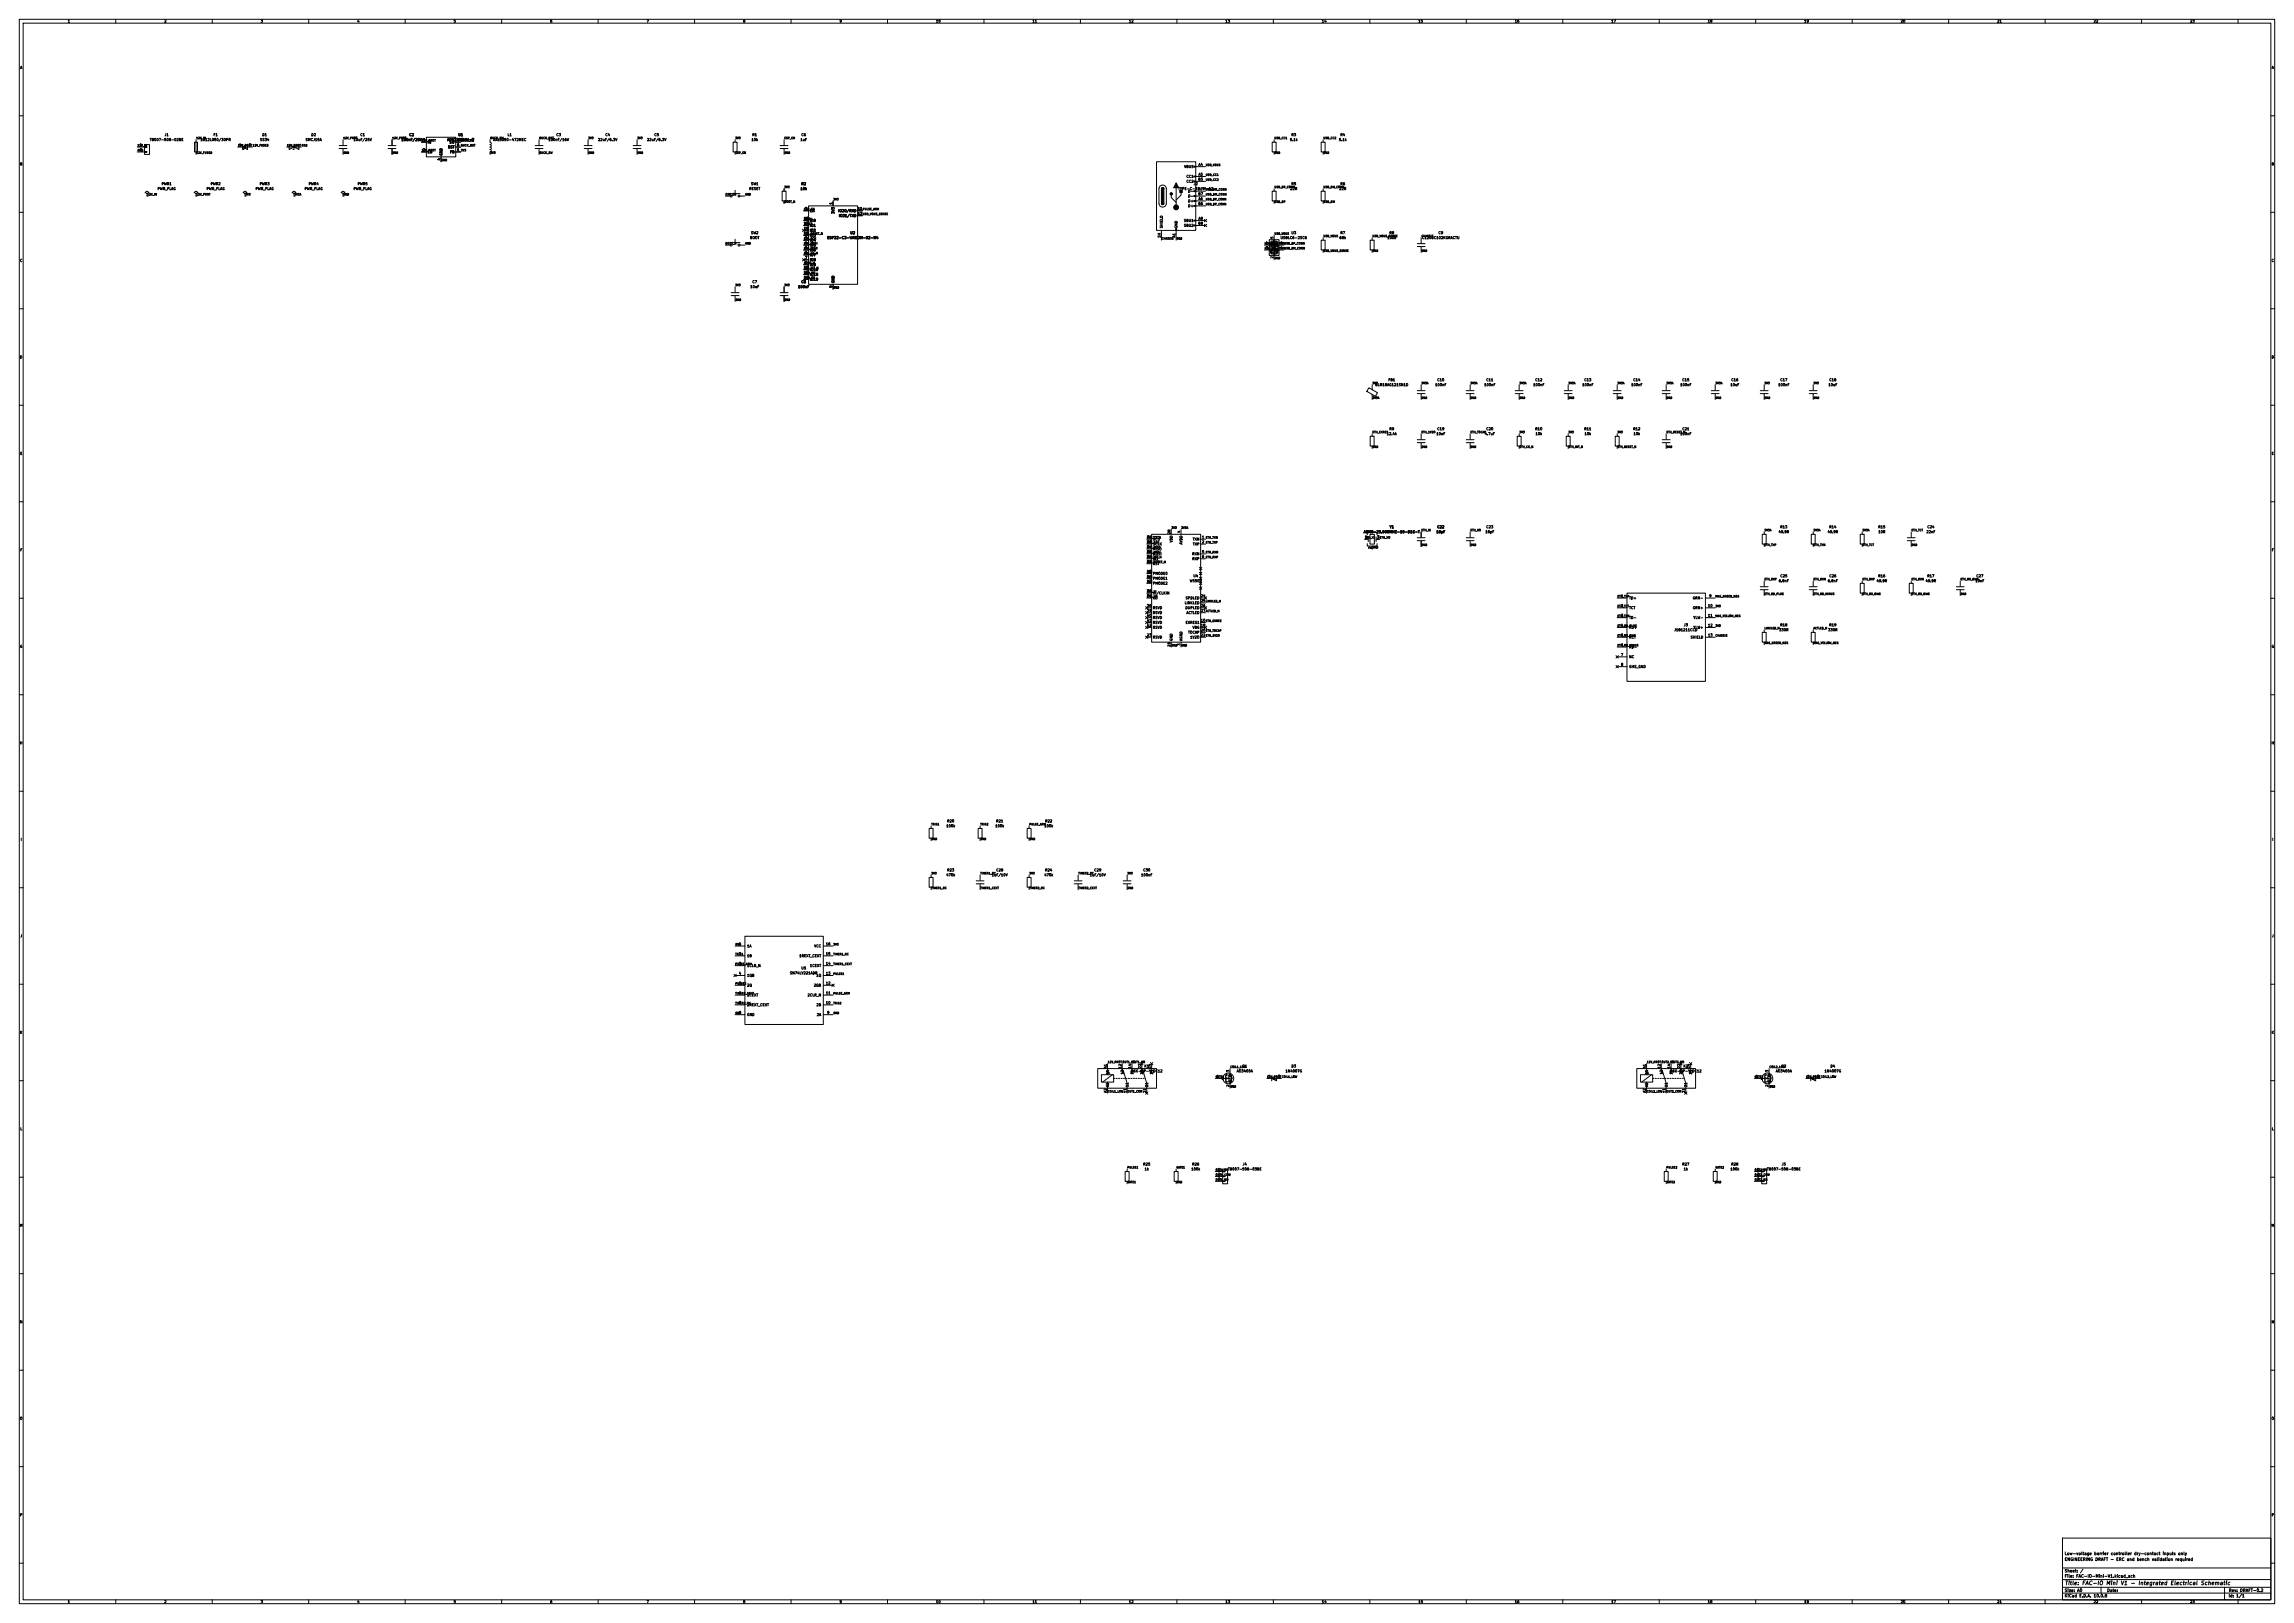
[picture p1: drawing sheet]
<svg xmlns="http://www.w3.org/2000/svg" width="1189mm" height="841mm" viewBox="0 0 1189 841" stroke-linecap="round" stroke-linejoin="round" font-family="sans-serif">
<defs><g id="words">
<text font-size="2" x="1070" y="822">Title: FAC-IO Mini V1 - Integrated Electrical Schematic</text>
<g font-size="1.5">
<text x="1070" y="809">ENGINEERING DRAFT - ERC and bench validation required</text>
<text x="1070" y="806">Low-voltage barrier controller dry-contact inputs only</text>
<text x="1070" y="815">Sheet: /</text>
<text x="1070" y="818">File: FAC-IO-Mini-V1.kicad_sch</text>
<text x="1070" y="825">Size: A0</text>
<text x="1092" y="825">Date:</text>
<text x="1155" y="825">Rev: DRAFT-0.2</text>
<text x="1070" y="828">KiCad E.D.A. 10.0.8</text>
<text x="1155" y="828">Id: 1/1</text>
</g>
<g font-size="1.3">
<text x="35" y="12">1</text>
<text x="85" y="12">2</text>
<text x="135" y="12">3</text>
<text x="185" y="12">4</text>
<text x="235" y="12">5</text>
<text x="285" y="12">6</text>
<text x="335" y="12">7</text>
<text x="385" y="12">8</text>
<text x="435" y="12">9</text>
<text x="485" y="12">10</text>
<text x="535" y="12">11</text>
<text x="585" y="12">12</text>
<text x="635" y="12">13</text>
<text x="685" y="12">14</text>
<text x="735" y="12">15</text>
<text x="785" y="12">16</text>
<text x="835" y="12">17</text>
<text x="885" y="12">18</text>
<text x="935" y="12">19</text>
<text x="985" y="12">20</text>
<text x="1035" y="12">21</text>
<text x="1085" y="12">22</text>
<text x="1135" y="12">23</text>
<text x="10" y="36">A</text>
<text x="1177" y="36">A</text>
<text x="85" y="71">J1</text>
<text x="110" y="71">F1</text>
<text x="136" y="71">D1</text>
<text x="161" y="71">D2</text>
<text x="187" y="71">C1</text>
<text x="212" y="71">C2</text>
<text x="237" y="71">U1</text>
<text x="263" y="71">L1</text>
<text x="288" y="71">C3</text>
<text x="314" y="71">C4</text>
<text x="339" y="71">C5</text>
<text x="390" y="71">R1</text>
<text x="415" y="71">C6</text>
<text x="669" y="71">R3</text>
<text x="695" y="71">R4</text>
<text x="72" y="76">1</text>
<text x="77" y="73">TB007-508-02BE</text>
<text x="104" y="73">1812L050/30PR</text>
<text x="124" y="76">1</text>
<text x="126" y="77">K</text>
<text x="126" y="77">A</text>
<text x="129" y="76">2</text>
<text x="135" y="73">SS34</text>
<text x="158" y="73">SMCJ15A</text>
<text x="183" y="73">10uF/25V</text>
<text x="208" y="73">100nF/25V3</text>
<text x="221" y="75">IN</text>
<text x="232" y="73">AP63203WU-7</text>
<text x="232" y="77">BST</text>
<text x="233" y="75">SW</text>
<text x="237" y="74">5</text>
<text x="237" y="76">6</text>
<text x="255" y="73">XAL5050-472MEC</text>
<text x="284" y="73">100nF/16V</text>
<text x="310" y="73">22uF/6.3V</text>
<text x="335" y="73">22uF/6.3V</text>
<text x="389" y="73">10k</text>
<text x="415" y="73">1uF</text>
<text x="668" y="73">5.1k</text>
<text x="694" y="73">5.1k</text>
<text x="72" y="79">2</text>
<text x="219" y="79">2</text>
<text x="221" y="80">EN</text>
<text x="228" y="83" transform="rotate(-90 228 83)">4</text>
<text x="230" y="81" transform="rotate(-90 230 81)">GND</text>
<text x="233" y="80">FB</text>
<text x="237" y="79">1</text>
<text x="10" y="86">B</text>
<text x="614" y="87">VBUS</text>
<text x="621" y="86">A4</text>
<text x="1177" y="86">B</text>
<text x="615" y="92">CC1</text>
<text x="615" y="95">CC2</text>
<text x="621" y="94">B5</text>
<text x="621" y="91">A5</text>
<text x="82" y="99">PWR_FLAG</text>
<text x="84" y="96">PWR1</text>
<text x="107" y="99">PWR_FLAG</text>
<text x="109" y="96">PWR2</text>
<text x="132" y="99">PWR_FLAG</text>
<text x="134" y="96">PWR3</text>
<text x="158" y="99">PWR_FLAG</text>
<text x="160" y="96">PWR4</text>
<text x="183" y="99">PWR_FLAG</text>
<text x="185" y="96">PWR5</text>
<text x="388" y="99">RESET</text>
<text x="389" y="96">SW1</text>
<text x="415" y="99">10k</text>
<text x="415" y="96">R2</text>
<text x="610" y="99">TYPE-C-31-M-12</text>
<text x="616" y="100">D-</text>
<text x="619" y="96">J2</text>
<text x="621" y="101">B7</text>
<text x="621" y="99">A7</text>
<text x="669" y="99">22R</text>
<text x="669" y="96">R5</text>
<text x="694" y="99">22R</text>
<text x="695" y="96">R6</text>
<text x="432" y="106" transform="rotate(-90 432 106)">1</text>
<text x="616" y="105">D+</text>
<text x="616" y="108">D+</text>
<text x="616" y="103">D-</text>
<text x="621" y="107">B6</text>
<text x="621" y="104">A6</text>
<text x="417" y="109">2</text>
<text x="420" y="110">EN</text>
<text x="433" y="111" transform="rotate(-90 433 111)">3V3</text>
<text x="434" y="110">IO20/RXD</text>
<text x="435" y="113">IO21/TXD</text>
<text x="444" y="109">11</text>
<text x="444" y="112">12</text>
<text x="416" y="119">16</text>
<text x="416" y="117">17</text>
<text x="416" y="114">18</text>
<text x="420" y="118">IO1</text>
<text x="420" y="115">IO0</text>
<text x="603" y="118" transform="rotate(-90 603 118)">SHIELD</text>
<text x="611" y="118" transform="rotate(-90 611 118)">GND</text>
<text x="613" y="115">SBU1</text>
<text x="613" y="118">SBU2</text>
<text x="621" y="117">B8</text>
<text x="621" y="114">A8</text>
<text x="389" y="124">BOOT</text>
<text x="389" y="122">SW2</text>
<text x="416" y="122">15</text>
<text x="417" y="124">3</text>
<text x="420" y="125">IO4</text>
<text x="420" y="123">IO3</text>
<text x="420" y="120">IO2</text>
<text x="429" y="124">ESP32-C3-WROOM-02-N4</text>
<text x="441" y="122">U2</text>
<text x="602" y="123" transform="rotate(-90 602 123)">SH</text>
<text x="609" y="123" transform="rotate(-90 609 123)">A1</text>
<text x="660" y="124" transform="rotate(-90 660 124)">5</text>
<text x="664" y="124">USBLC6-2SC6</text>
<text x="669" y="122">U3</text>
<text x="694" y="124">68k</text>
<text x="695" y="122">R7</text>
<text x="719" y="124">100k</text>
<text x="720" y="122">R8</text>
<text x="737" y="124">C1206C102KGRACTU</text>
<text x="745" y="122">C9</text>
<text x="417" y="127">4</text>
<text x="417" y="129">5</text>
<text x="417" y="132">6</text>
<text x="420" y="128">IO5</text>
<text x="420" y="131">IO6</text>
<text x="656" y="127">1</text>
<text x="656" y="129">3</text>
<text x="658" y="128">I/O1</text>
<text x="658" y="128">I/O1</text>
<text x="658" y="131">I/O2</text>
<text x="661" y="132" transform="rotate(-90 661 132)">GND</text>
<text x="661" y="130" transform="rotate(-90 661 130)">VBUS</text>
<text x="663" y="129">4</text>
<text x="663" y="127">6</text>
<text x="10" y="136">C</text>
<text x="417" y="134">7</text>
<text x="417" y="137">8</text>
<text x="420" y="133">IO7</text>
<text x="420" y="136">IO8</text>
<text x="660" y="134" transform="rotate(-90 660 134)">2</text>
<text x="1177" y="136">C</text>
<text x="416" y="140">10</text>
<text x="416" y="142">13</text>
<text x="420" y="138">IO9</text>
<text x="420" y="141">IO10</text>
<text x="420" y="143">IO18</text>
<text x="389" y="150">10uF</text>
<text x="390" y="147">C7</text>
<text x="413" y="150">100nF</text>
<text x="415" y="147">C8</text>
<text x="416" y="145">14</text>
<text x="420" y="146">IO19</text>
<text x="432" y="149" transform="rotate(-90 432 149)">9</text>
<text x="433" y="147" transform="rotate(-90 433 147)">GND</text>
<text x="10" y="186">D</text>
<text x="1177" y="186">D</text>
<text x="719" y="198">FB1</text>
<text x="745" y="198">C10</text>
<text x="770" y="198">C11</text>
<text x="796" y="198">C12</text>
<text x="821" y="198">C13</text>
<text x="846" y="198">C14</text>
<text x="872" y="198">C15</text>
<text x="897" y="198">C16</text>
<text x="923" y="198">C17</text>
<text x="948" y="198">C18</text>
<text x="713" y="200">BLM18AG121SN1D</text>
<text x="744" y="200">100nF</text>
<text x="769" y="200">100nF</text>
<text x="794" y="200">100nF</text>
<text x="820" y="200">100nF</text>
<text x="845" y="200">100nF</text>
<text x="871" y="200">100nF</text>
<text x="897" y="200">10uF</text>
<text x="921" y="200">100nF</text>
<text x="948" y="200">10uF</text>
<text x="719" y="226">12.4k</text>
<text x="720" y="223">R9</text>
<text x="744" y="226">10nF</text>
<text x="745" y="223">C19</text>
<text x="769" y="226">4.7uF</text>
<text x="770" y="223">C20</text>
<text x="796" y="223">R10</text>
<text x="796" y="226">10k</text>
<text x="821" y="223">R11</text>
<text x="821" y="226">10k</text>
<text x="846" y="223">R12</text>
<text x="847" y="226">10k</text>
<text x="871" y="226">100nF</text>
<text x="872" y="223">C21</text>
<text x="10" y="236">E</text>
<text x="1177" y="236">E</text>
<text x="720" y="274">Y1</text>
<text x="745" y="274">C22</text>
<text x="770" y="274">C23</text>
<text x="923" y="274">R13</text>
<text x="948" y="274">R14</text>
<text x="973" y="274">R15</text>
<text x="999" y="274">C24</text>
<text x="594" y="279">32</text>
<text x="594" y="282">33</text>
<text x="597" y="280">SCS</text>
<text x="607" y="277" transform="rotate(-90 607 277)">28</text>
<text x="608" y="281" transform="rotate(-90 608 281)">VDD</text>
<text x="612" y="276" transform="rotate(-90 612 276)">4</text>
<text x="618" y="280">TXN</text>
<text x="623" y="279">1</text>
<text x="623" y="282">2</text>
<text x="707" y="277">ABM8-25.000MHZ-10-D1G-T</text>
<text x="707" y="279">1</text>
<text x="714" y="279">3</text>
<text x="744" y="277">18pF</text>
<text x="770" y="277">18pF</text>
<text x="922" y="277">49.9R</text>
<text x="947" y="277">49.9R</text>
<text x="973" y="277">10R</text>
<text x="998" y="277">22nF</text>
<text x="10" y="286">F</text>
<text x="594" y="284">34</text>
<text x="594" y="287">35</text>
<text x="597" y="283">SCLK</text>
<text x="597" y="285">MISO</text>
<text x="597" y="288">MOSI</text>
<text x="613" y="282" transform="rotate(-90 613 282)">AVDD</text>
<text x="618" y="288">RXN</text>
<text x="618" y="283">TXP</text>
<text x="623" y="287">5</text>
<text x="711" y="285" transform="rotate(-90 711 285)">2</text>
<text x="1177" y="286">F</text>
<text x="594" y="289">36</text>
<text x="594" y="292">37</text>
<text x="597" y="291">INT</text>
<text x="597" y="293">RST</text>
<text x="618" y="291">RXP</text>
<text x="623" y="289">6</text>
<text x="594" y="300">44</text>
<text x="594" y="297">45</text>
<text x="597" y="298">PMODE0</text>
<text x="618" y="299">U4</text>
<text x="923" y="299">C25</text>
<text x="948" y="299">C26</text>
<text x="973" y="299">R16</text>
<text x="999" y="299">R17</text>
<text x="1024" y="299">C27</text>
<text x="594" y="302">43</text>
<text x="597" y="303">PMODE2</text>
<text x="597" y="301">PMODE1</text>
<text x="616" y="302">W5500</text>
<text x="922" y="302">6.8nF</text>
<text x="947" y="302">6.8nF</text>
<text x="972" y="302">49.9R</text>
<text x="998" y="302">49.9R</text>
<text x="1024" y="302">10nF</text>
<text x="594" y="307">30</text>
<text x="594" y="310">31</text>
<text x="597" y="308">XI/CLKIN</text>
<text x="597" y="311">XO</text>
<text x="614" y="311">SPDLED</text>
<text x="622" y="310">24</text>
<text x="840" y="310">1</text>
<text x="844" y="311">TD+</text>
<text x="877" y="311">GRN-</text>
<text x="886" y="310">9</text>
<text x="594" y="315">38</text>
<text x="594" y="317">39</text>
<text x="597" y="316">RSVD</text>
<text x="614" y="313">LINKLED</text>
<text x="614" y="316">DUPLED</text>
<text x="622" y="312">25</text>
<text x="622" y="315">26</text>
<text x="622" y="317">27</text>
<text x="840" y="315">2</text>
<text x="844" y="316">TCT</text>
<text x="877" y="316">GRN+</text>
<text x="885" y="315">10</text>
<text x="594" y="320">40</text>
<text x="594" y="322">41</text>
<text x="597" y="318">RSVD</text>
<text x="597" y="321">RSVD</text>
<text x="597" y="324">RSVD</text>
<text x="614" y="324">EXRES1</text>
<text x="615" y="318">ACTLED</text>
<text x="622" y="322">10</text>
<text x="840" y="320">3</text>
<text x="844" y="321">TD-</text>
<text x="878" y="321">YLW-</text>
<text x="885" y="320">11</text>
<text x="594" y="325">42</text>
<text x="597" y="326">RSVD</text>
<text x="616" y="329">TOCAP</text>
<text x="618" y="326">VBG</text>
<text x="622" y="325">18</text>
<text x="622" y="328">20</text>
<text x="840" y="325">4</text>
<text x="844" y="326">RD+</text>
<text x="868" y="327">J1B1211CCD</text>
<text x="873" y="325">J3</text>
<text x="878" y="326">YLW+</text>
<text x="885" y="325">12</text>
<text x="922" y="327">330R</text>
<text x="923" y="325">R18</text>
<text x="947" y="327">330R</text>
<text x="948" y="325">R19</text>
<text x="10" y="336">G</text>
<text x="594" y="330">23</text>
<text x="597" y="331">RSVD</text>
<text x="607" y="335" transform="rotate(-90 607 335)">29</text>
<text x="608" y="332" transform="rotate(-90 608 332)">GND</text>
<text x="612" y="335" transform="rotate(-90 612 335)">3</text>
<text x="613" y="332" transform="rotate(-90 613 332)">AGND</text>
<text x="617" y="331">1V2O</text>
<text x="622" y="330">22</text>
<text x="840" y="330">5</text>
<text x="840" y="335">6</text>
<text x="844" y="331">RCT</text>
<text x="876" y="331">SHIELD</text>
<text x="885" y="330">13</text>
<text x="1177" y="336">G</text>
<text x="840" y="340">7</text>
<text x="844" y="336">RD-</text>
<text x="844" y="341">NC</text>
<text x="840" y="345">8</text>
<text x="844" y="346">GHS_GND</text>
<text x="10" y="386">H</text>
<text x="1177" y="386">H</text>
<text x="490" y="429">100k</text>
<text x="491" y="426">R20</text>
<text x="516" y="429">100k</text>
<text x="516" y="426">R21</text>
<text x="541" y="429">100k</text>
<text x="542" y="426">R22</text>
<text x="11" y="436">I</text>
<text x="1178" y="436">I</text>
<text x="490" y="454">470k</text>
<text x="491" y="452">R23</text>
<text x="514" y="454">1uF/10V</text>
<text x="516" y="452">C28</text>
<text x="541" y="454">470k</text>
<text x="542" y="452">R24</text>
<text x="565" y="454">1uF/10V</text>
<text x="567" y="452">C29</text>
<text x="591" y="454">100nF</text>
<text x="592" y="452">C30</text>
<text x="10" y="486">J</text>
<text x="1177" y="486">J</text>
<text x="383" y="490">1</text>
<text x="387" y="491">1A</text>
<text x="422" y="491">VCC</text>
<text x="428" y="490">16</text>
<text x="383" y="495">2</text>
<text x="387" y="496">1B</text>
<text x="414" y="496">1REXT_CEXT</text>
<text x="428" y="495">15</text>
<text x="383" y="500">3</text>
<text x="387" y="501">1CLR_N</text>
<text x="415" y="503">U5</text>
<text x="420" y="501">1CEXT</text>
<text x="428" y="500">14</text>
<text x="383" y="505">4</text>
<text x="387" y="506">1QB</text>
<text x="409" y="505">SN74LV221ADR</text>
<text x="423" y="506">1Q</text>
<text x="428" y="505">13</text>
<text x="383" y="510">5</text>
<text x="383" y="515">6</text>
<text x="387" y="512">2Q</text>
<text x="422" y="512">2QB</text>
<text x="428" y="515">11</text>
<text x="428" y="510">12</text>
<text x="383" y="521">7</text>
<text x="387" y="517">2CEXT</text>
<text x="387" y="522">2REXT_CEXT</text>
<text x="418" y="517">2CLR_N</text>
<text x="423" y="522">2B</text>
<text x="428" y="521">10</text>
<text x="383" y="526">8</text>
<text x="387" y="527">GND</text>
<text x="423" y="527">2A</text>
<text x="429" y="526">9</text>
<text x="10" y="536">K</text>
<text x="1177" y="536">K</text>
<text x="574" y="554" transform="rotate(-90 574 554)">A1</text>
<text x="575" y="557" transform="rotate(-90 575 557)">A1</text>
<text x="582" y="554" transform="rotate(-90 582 554)">12</text>
<text x="583" y="557" transform="rotate(-90 583 557)">12</text>
<text x="586" y="556">G6K-2P-Y</text>
<text x="587" y="554" transform="rotate(-90 587 554)">14</text>
<text x="588" y="557" transform="rotate(-90 588 557)">14</text>
<text x="592" y="554" transform="rotate(-90 592 554)">22</text>
<text x="593" y="557" transform="rotate(-90 593 557)">22</text>
<text x="593" y="553">K1</text>
<text x="597" y="554" transform="rotate(-90 597 554)">24</text>
<text x="597" y="556">DC12</text>
<text x="598" y="557" transform="rotate(-90 598 557)">24</text>
<text x="637" y="556" transform="rotate(-90 637 556)">3</text>
<text x="641" y="556">AO3400A</text>
<text x="644" y="553">Q1</text>
<text x="666" y="556">1N4007G</text>
<text x="669" y="553">D3</text>
<text x="853" y="554" transform="rotate(-90 853 554)">A1</text>
<text x="854" y="557" transform="rotate(-90 854 557)">A1</text>
<text x="861" y="554" transform="rotate(-90 861 554)">12</text>
<text x="862" y="557" transform="rotate(-90 862 557)">12</text>
<text x="865" y="556">G6K-2P-Y</text>
<text x="866" y="554" transform="rotate(-90 866 554)">14</text>
<text x="867" y="557" transform="rotate(-90 867 557)">14</text>
<text x="871" y="554" transform="rotate(-90 871 554)">22</text>
<text x="872" y="557" transform="rotate(-90 872 557)">22</text>
<text x="872" y="553">K2</text>
<text x="876" y="554" transform="rotate(-90 876 554)">24</text>
<text x="877" y="556">DC12</text>
<text x="877" y="557" transform="rotate(-90 877 557)">24</text>
<text x="917" y="556" transform="rotate(-90 917 556)">3</text>
<text x="920" y="556">AO3400A</text>
<text x="923" y="553">Q2</text>
<text x="946" y="556">1N4007G</text>
<text x="949" y="553">D4</text>
<text x="575" y="563" transform="rotate(-90 575 563)">A2</text>
<text x="585" y="563" transform="rotate(-90 585 563)">11</text>
<text x="595" y="563" transform="rotate(-90 595 563)">21</text>
<text x="630" y="559">1</text>
<text x="633" y="560">G</text>
<text x="637" y="563" transform="rotate(-90 637 563)">2</text>
<text x="639" y="561" transform="rotate(-90 639 561)">S</text>
<text x="639" y="558" transform="rotate(-90 639 558)">D</text>
<text x="657" y="559">1</text>
<text x="660" y="560">K</text>
<text x="660" y="560">A</text>
<text x="662" y="559">2</text>
<text x="854" y="563" transform="rotate(-90 854 563)">A2</text>
<text x="865" y="563" transform="rotate(-90 865 563)">11</text>
<text x="875" y="563" transform="rotate(-90 875 563)">21</text>
<text x="910" y="559">1</text>
<text x="912" y="560">G</text>
<text x="917" y="563" transform="rotate(-90 917 563)">2</text>
<text x="918" y="561" transform="rotate(-90 918 561)">S</text>
<text x="918" y="558" transform="rotate(-90 918 558)">D</text>
<text x="937" y="559">1</text>
<text x="939" y="560">K</text>
<text x="939" y="560">A</text>
<text x="942" y="559">2</text>
<text x="574" y="566" transform="rotate(-90 574 566)">A2</text>
<text x="584" y="566" transform="rotate(-90 584 566)">11</text>
<text x="594" y="566" transform="rotate(-90 594 566)">21</text>
<text x="853" y="566" transform="rotate(-90 853 566)">A2</text>
<text x="863" y="566" transform="rotate(-90 863 566)">11</text>
<text x="874" y="566" transform="rotate(-90 874 566)">21</text>
<text x="10" y="586">L</text>
<text x="1177" y="586">L</text>
<text x="592" y="604">R25</text>
<text x="618" y="604">R26</text>
<text x="644" y="604">J4</text>
<text x="872" y="604">R27</text>
<text x="897" y="604">R28</text>
<text x="923" y="604">J5</text>
<text x="593" y="607">1k</text>
<text x="617" y="607">100k</text>
<text x="631" y="607">1</text>
<text x="631" y="609">2</text>
<text x="636" y="607">TB007-508-03BE</text>
<text x="873" y="607">1k</text>
<text x="897" y="607">100k</text>
<text x="910" y="607">1</text>
<text x="910" y="609">2</text>
<text x="916" y="607">TB007-508-03BE</text>
<text x="631" y="612">3</text>
<text x="910" y="612">3</text>
<text x="10" y="636">M</text>
<text x="1177" y="636">M</text>
<text x="10" y="686">N</text>
<text x="1177" y="686">N</text>
<text x="10" y="736">O</text>
<text x="1177" y="736">O</text>
<text x="10" y="786">P</text>
<text x="1177" y="786">P</text>
<text x="35" y="831">1</text>
<text x="85" y="831">2</text>
<text x="135" y="831">3</text>
<text x="185" y="831">4</text>
<text x="235" y="831">5</text>
<text x="285" y="831">6</text>
<text x="335" y="831">7</text>
<text x="385" y="831">8</text>
<text x="435" y="831">9</text>
<text x="485" y="831">10</text>
<text x="535" y="831">11</text>
<text x="585" y="831">12</text>
<text x="635" y="831">13</text>
<text x="685" y="831">14</text>
<text x="735" y="831">15</text>
<text x="785" y="831">16</text>
<text x="835" y="831">17</text>
<text x="885" y="831">18</text>
<text x="935" y="831">19</text>
<text x="985" y="831">20</text>
<text x="1035" y="831">21</text>
<text x="1085" y="831">22</text>
<text x="1135" y="831">23</text>
</g>
<g font-size="1">
<text x="71" y="76">12V_IN</text>
<text x="102" y="72">12V_IN</text>
<text x="123" y="76">12V_PROT12V_FUSED</text>
<text x="149" y="76">12V_PROTGND</text>
<text x="178" y="72">12V_PROT</text>
<text x="203" y="72">12V_PROT</text>
<text x="218" y="74">12V_PROT</text>
<text x="239" y="74">BUCK_SW</text>
<text x="239" y="76">BUCK_BST</text>
<text x="254" y="72">BUCK_SW</text>
<text x="279" y="72">BUCK_BST</text>
<text x="305" y="72">3V3</text>
<text x="330" y="72">3V3</text>
<text x="381" y="72">3V3</text>
<text x="406" y="72">ESP_EN</text>
<text x="660" y="72">USB_CC1</text>
<text x="686" y="72">USB_CC2</text>
<text x="71" y="79">GND</text>
<text x="102" y="80">12V_FUSED</text>
<text x="178" y="80">GND</text>
<text x="203" y="80">GND</text>
<text x="218" y="79">12V_PROT</text>
<text x="229" y="84">GND</text>
<text x="239" y="79">3V3</text>
<text x="254" y="80">3V3</text>
<text x="279" y="80">BUCK_SW</text>
<text x="305" y="80">GND</text>
<text x="330" y="80">GND</text>
<text x="381" y="80">ESP_EN</text>
<text x="406" y="80">GND</text>
<text x="660" y="80">GND</text>
<text x="686" y="80">GND</text>
<text x="625" y="86">USB_VBUS</text>
<text x="625" y="91">USB_CC1</text>
<text x="625" y="94">USB_CC2</text>
<text x="76" y="101">12V_IN</text>
<text x="102" y="101">12V_PROT</text>
<text x="127" y="101">3V3</text>
<text x="152" y="101">3V3A</text>
<text x="178" y="101">GND</text>
<text x="376" y="101">ESP_EN</text>
<text x="386" y="101">GND</text>
<text x="406" y="98">3V3</text>
<text x="625" y="101">USB_DM_CONN</text>
<text x="625" y="99">USB_DM_CONN</text>
<text x="660" y="98">USB_DP_CONN</text>
<text x="686" y="98">USB_DM_CONN</text>
<text x="406" y="105">BOOT_N</text>
<text x="432" y="104">3V3</text>
<text x="625" y="107">USB_DP_CONN</text>
<text x="625" y="104">USB_DP_CONN</text>
<text x="660" y="105">USB_DP</text>
<text x="686" y="105">USB_DM</text>
<text x="417" y="109">ESP_EN</text>
<text x="447" y="112">USB_VBUS_SENSE</text>
<text x="447" y="109">PULSE_ARM</text>
<text x="417" y="114">TRIG1</text>
<text x="417" y="117">TRIG2</text>
<text x="417" y="124">ETH_SCK</text>
<text x="417" y="122">ETH_RESET_N</text>
<text x="602" y="124">CHASSIS</text>
<text x="610" y="124">GND</text>
<text x="660" y="122">USB_VBUS</text>
<text x="686" y="123">USB_VBUS</text>
<text x="711" y="123">USB_VBUS_SENSE</text>
<text x="737" y="123">CHASSIS</text>
<text x="376" y="127">BOOT_N</text>
<text x="386" y="127">GND</text>
<text x="417" y="127">ETH_MOSI</text>
<text x="417" y="129">ETH_MISO</text>
<text x="417" y="132">ETH_CS_N</text>
<text x="655" y="129">USB_DM_CONN</text>
<text x="655" y="127">USB_DP_CONN</text>
<text x="665" y="127">USB_DP_CONN</text>
<text x="665" y="129">USB_DM_CONN</text>
<text x="686" y="131">USB_VBUS_SENSE</text>
<text x="711" y="131">GND</text>
<text x="737" y="131">GND</text>
<text x="417" y="137">BOOT_N</text>
<text x="660" y="135">GND</text>
<text x="417" y="140">ETH_INT_N</text>
<text x="417" y="142">USB_DM</text>
<text x="381" y="148">3V3</text>
<text x="406" y="148">3V3</text>
<text x="417" y="145">USB_DP</text>
<text x="432" y="150">GND</text>
<text x="381" y="156">GND</text>
<text x="406" y="156">GND</text>
<text x="711" y="199">3V3</text>
<text x="737" y="199">3V3A</text>
<text x="762" y="199">3V3A</text>
<text x="787" y="199">3V3A</text>
<text x="813" y="199">3V3A</text>
<text x="838" y="199">3V3A</text>
<text x="864" y="199">3V3A</text>
<text x="889" y="199">3V3A</text>
<text x="914" y="199">3V3</text>
<text x="940" y="199">3V3</text>
<text x="711" y="207">3V3A</text>
<text x="737" y="207">GND</text>
<text x="762" y="207">GND</text>
<text x="787" y="207">GND</text>
<text x="813" y="207">GND</text>
<text x="838" y="207">GND</text>
<text x="864" y="207">GND</text>
<text x="889" y="207">GND</text>
<text x="914" y="207">GND</text>
<text x="940" y="207">GND</text>
<text x="711" y="225">ETH_EXRES</text>
<text x="737" y="225">ETH_1V2O</text>
<text x="762" y="225">ETH_TOCAP</text>
<text x="787" y="225">3V3</text>
<text x="813" y="225">3V3</text>
<text x="838" y="225">3V3</text>
<text x="864" y="225">ETH_RESET_N</text>
<text x="711" y="232">GND</text>
<text x="737" y="232">GND</text>
<text x="762" y="232">GND</text>
<text x="787" y="232">ETH_CS_N</text>
<text x="813" y="232">ETH_INT_N</text>
<text x="838" y="232">ETH_RESET_N</text>
<text x="864" y="232">GND</text>
<text x="607" y="274">3V3</text>
<text x="612" y="274">3V3A</text>
<text x="737" y="275">ETH_XI</text>
<text x="762" y="275">ETH_XO</text>
<text x="914" y="275">3V3A</text>
<text x="940" y="275">3V3A</text>
<text x="965" y="275">3V3A</text>
<text x="991" y="275">ETH_TCT</text>
<text x="594" y="279">ETH_CS_N</text>
<text x="594" y="282">ETH_SCK</text>
<text x="625" y="282">ETH_TXP</text>
<text x="625" y="279">ETH_TXN</text>
<text x="707" y="279">ETH_XI</text>
<text x="715" y="279">ETH_XO</text>
<text x="594" y="284">ETH_MISO</text>
<text x="594" y="287">ETH_MOSI</text>
<text x="625" y="287">ETH_RXN</text>
<text x="711" y="284">GND</text>
<text x="737" y="283">GND</text>
<text x="762" y="283">GND</text>
<text x="914" y="283">ETH_TXP</text>
<text x="940" y="283">ETH_TXN</text>
<text x="965" y="283">ETH_TCT</text>
<text x="991" y="283">GND</text>
<text x="594" y="292">ETH_RESET_N</text>
<text x="594" y="289">ETH_INT_N</text>
<text x="625" y="289">ETH_RXP</text>
<text x="594" y="300">3V3</text>
<text x="594" y="297">3V3</text>
<text x="594" y="302">3V3</text>
<text x="914" y="301">ETH_RXP</text>
<text x="940" y="301">ETH_RXN</text>
<text x="965" y="301">ETH_RXP</text>
<text x="991" y="301">ETH_RXN</text>
<text x="1016" y="301">ETH_RX_BIAS</text>
<text x="594" y="307">ETH_XI</text>
<text x="594" y="310">ETH_XO</text>
<text x="838" y="310">ETH_TXP</text>
<text x="889" y="310">MAG_GREEN_NEG</text>
<text x="914" y="309">ETH_RD_PLUS</text>
<text x="940" y="309">ETH_RD_MINUS</text>
<text x="965" y="309">ETH_RX_BIAS</text>
<text x="991" y="309">ETH_RX_BIAS</text>
<text x="1016" y="309">GND</text>
<text x="625" y="312">LINKLED_N</text>
<text x="625" y="317">ACTLED_N</text>
<text x="838" y="315">ETH_TCT</text>
<text x="889" y="315">3V3</text>
<text x="625" y="322">ETH_EXRES</text>
<text x="838" y="320">ETH_TXN</text>
<text x="889" y="320">MAG_YELLOW_NEG</text>
<text x="625" y="328">ETH_TOCAP</text>
<text x="838" y="325">ETH_RD_PLUS</text>
<text x="889" y="325">3V3</text>
<text x="914" y="326">LINKLED_N</text>
<text x="940" y="326">ACTLED_N</text>
<text x="607" y="335">GND</text>
<text x="612" y="335">GND</text>
<text x="625" y="330">ETH_1V2O</text>
<text x="838" y="330">ETH_RX_BIAS</text>
<text x="838" y="335">ETH_RD_MINUS</text>
<text x="889" y="330">CHASSIS</text>
<text x="914" y="334">MAG_GREEN_NEG</text>
<text x="940" y="334">MAG_YELLOW_NEG</text>
<text x="483" y="428">TRIG1</text>
<text x="508" y="428">TRIG2</text>
<text x="533" y="428">PULSE_ARM</text>
<text x="483" y="436">GND</text>
<text x="508" y="436">GND</text>
<text x="533" y="436">GND</text>
<text x="483" y="453">3V3</text>
<text x="508" y="453">TIMER1_RC</text>
<text x="533" y="453">3V3</text>
<text x="559" y="453">TIMER2_RC</text>
<text x="584" y="453">3V3</text>
<text x="483" y="461">TIMER1_RC</text>
<text x="508" y="461">TIMER1_CEXT</text>
<text x="533" y="461">TIMER2_RC</text>
<text x="559" y="461">TIMER2_CEXT</text>
<text x="584" y="461">GND</text>
<text x="381" y="490">GND</text>
<text x="432" y="490">3V3</text>
<text x="381" y="495">TRIG1</text>
<text x="432" y="495">TIMER1_RC</text>
<text x="381" y="500">PULSE_ARM</text>
<text x="432" y="500">TIMER1_CEXT</text>
<text x="432" y="505">PULSE1</text>
<text x="381" y="510">PULSE2</text>
<text x="381" y="516">TIMER2_CEXT</text>
<text x="432" y="516">PULSE_ARM</text>
<text x="381" y="521">TIMER2_RC</text>
<text x="432" y="521">TRIG2</text>
<text x="381" y="526">GND</text>
<text x="432" y="526">GND</text>
<text x="574" y="551">12V_PROTOUT1_NC</text>
<text x="587" y="551">OUT1_NO</text>
<text x="853" y="551">12V_PROTOUT2_NC</text>
<text x="866" y="551">OUT2_NO</text>
<text x="574" y="557">+</text>
<text x="638" y="554">COIL1_LOW</text>
<text x="853" y="557">+</text>
<text x="917" y="554">COIL2_LOW</text>
<text x="630" y="559">GATE1</text>
<text x="638" y="564">GND</text>
<text x="657" y="559">12V_PROTCOIL1_LOW</text>
<text x="909" y="559">GATE2</text>
<text x="917" y="564">GND</text>
<text x="936" y="559">12V_PROTCOIL2_LOW</text>
<text x="574" y="566">COIL1_LOW</text>
<text x="584" y="566">OUT1_COM</text>
<text x="853" y="566">COIL2_LOW</text>
<text x="864" y="566">OUT2_COM</text>
<text x="584" y="606">PULSE1</text>
<text x="610" y="606">GATE1</text>
<text x="864" y="606">PULSE2</text>
<text x="889" y="606">GATE2</text>
<text x="630" y="609">OUT1_COM</text>
<text x="630" y="607">OUT1_NC</text>
<text x="909" y="607">OUT2_NC</text>
<text x="909" y="609">OUT2_COM</text>
<text x="584" y="613">GATE1</text>
<text x="610" y="613">GND</text>
<text x="630" y="612">OUT1_NO</text>
<text x="864" y="613">GATE2</text>
<text x="889" y="613">GND</text>
<text x="909" y="612">OUT2_NO</text>
</g>
</g></defs>
<g fill="none" stroke="#000" stroke-width=".52">
<path d="M10 10h1169v821h-1169zM12 12h1165v817h-1165zM60 10v2M110 10v2M160 10v2M210 10v2M260 10v2M310 10v2M360 10v2M410 10v2M460 10v2M510 10v2"/>
<path d="M560 10v2M610 10v2M660 10v2M710 10v2M760 10v2M810 10v2M860 10v2M910 10v2M960 10v2M1010 10v2M1060 10v2M1110 10v2"/>
<path d="M1160 10v2M10 60h2M71 76h4M71 79h4M75 75h2v5h-2zM75 76h1zM75 79h1zM101 74h1v5h-1zM102 72v8M123 76h8M125 76v-1h1v2M126 76l2-1v2z"/>
<path d="M149 76h7M150 75v2l5-2v2zM153 75h-1v2M176 75h4M176 77h4M178 72v3M178 77v3M201 75h4M201 77h4M203 72v3M203 77v3M218 79h3"/>
<path d="M218 74h3M221 71h15v10h-15zM236 76h3M236 79h3M236 74h3M254 72v2h1l-1 1 1 1h-1l1 1h-1l1 1-1 1v1M277 75h4M277 77h4M279 72v3M279 77v3M303 75h4M303 77h4"/>
<path d="M305 72v3M305 77v3M328 75h4M328 77h4M330 72v3M330 77v3M380 74h2v5h-2zM381 72v2M381 79v1M404 75h4M404 77h4M406 72v3"/>
<path d="M406 77v3M659 74h2v5h-2zM660 72v2M660 79v1M685 74h2v5h-2zM686 72v2M686 79v1M1177 60h2M229 81v3M381 99v1M405 99h2v5h-2zM406 98v1"/>
<path d="M599 84h21v35h-21zM601 96h2l1 1v9l-1 1h-1l-1-1v-8zM602 98l1-1v1M610 97v10M612 100v1l-2 3M619 86h1v1h-1zM619 91h1v1h-1zM619 94h1h-1zM619 99h1h-1zM620 86h5M620 91h5M620 99h5"/>
<path d="M620 94h5M659 99h2v5h-2zM660 98v1M685 99h2v5h-2zM686 98v1M10 110h2M76 100h1l-1-1-1 1h1v2M76 102h.1M102 100h1l-1-1-1 1h1v2M102 102h.1M127 100h1l-1-1-1 1h1v2M127 102h.1"/>
<path d="M152 100h1l-1-1-1 1h1v2M152 102h.1M178 100h1l-1-1-1 1h1v2M178 102h.1M376 102h2M378 100h6M384 102h2M406 104v1M416 119l1 1M417 114h2M417 117h2M417 109h2"/>
<path d="M417 119h2M417 119l-1 1M419 107h25v40h-25zM432 104v3M444 109h3M444 112h3M602 105l1 1v-1M602 119v5M607 101v1l3 3M609 118h1v1h-1zM610 119v5M619 101h1v1h-1z"/>
<path d="M619 104h1h-1zM619 106h1v1h-1zM619 114h1v1h-1zM619 117h1h-1zM620 104h5M620 114h5M620 107h5M620 102h5M620 117h5M624 116l1 1M624 114l1 1M625 116l-1 1"/>
<path d="M625 114l-1 1M660 104v1M686 104v1M1177 110h2M376 127h2M378 126h6M381 124v2M384 127h2M416 134l1 1M417 124h2M417 127h2M417 130h2"/>
<path d="M417 132h2M417 135h2M417 137h2M417 140h2M417 122h2M417 134l-1 1M655 127h10M655 130h10M658 124h5v8h-5zM658 130h1M658 125h1M659 125v1h-1z"/>
<path d="M659 130v1h-1zM660 125h-1v7h1M660 122v2v1h1h-1v6v1h1h-1v3M660 128l1 1h-1zM661 128h-1M661 125h1v7h-1M661 130h1M661 125h1M662 125v1h-1zM662 130v1h-1zM685 124h2v6h-2zM686 123v1"/>
<path d="M686 130v1M710 124h2v6h-2zM711 123v1M711 130v1M735 126h4M735 128h4M737 123v3M737 128v3M10 160h2M379 152h4M379 153h4M381 149v2"/>
<path d="M381 153v3M404 152h4M404 153h4M406 149v2M406 153v3M417 142h2M417 145h2M432 147v3M1177 160h2M711 199v3M737 199v3M762 199v3"/>
<path d="M787 199v3M813 199v3M838 199v3M864 199v3M889 199v3M914 199v3M940 199v3M10 210h2M709 201l5 3-1 1-5-2zM711 204v3M735 202h4M735 204h4"/>
<path d="M737 204v3M760 202h4M760 204h4M762 204v3M785 202h4M785 204h4M787 204v3M811 202h4M811 204h4M813 204v3M836 202h4M836 204h4"/>
<path d="M838 204v3M862 202h4M862 204h4M864 204v3M887 202h4M887 204h4M889 204v3M912 202h4M912 204h4M914 204v3M938 202h4M938 204h4"/>
<path d="M940 204v3M1177 210h2M710 226h2v5h-2zM711 225v1M711 231v1M735 228h4M735 229h4M737 225v3M737 230v2M760 228h4M760 229h4M762 225v3"/>
<path d="M762 230v2M786 226h2v5h-2zM787 225v1M787 231v1M812 226h2v5h-2zM813 225v1M813 231v1M837 226h2v5h-2zM838 225v1M838 231v1M862 228h4M862 229h4"/>
<path d="M864 225v3M864 230v2M10 260h2M1177 260h2M594 279h3M597 277h25v56h-25zM598 278h3M607 274v3M612 274v3M622 279h3M707 279h2M709 277v-1h5v1"/>
<path d="M709 278v3M710 277h2v5h-2zM713 279h2M713 278v3M735 279h4M737 276v2M760 279h4M762 276v2M913 277h2v5h-2zM914 276v1M939 277h2v5h-2zM940 276v1"/>
<path d="M964 277h2v5h-2zM965 276v1M989 279h4M991 276v2M594 282h3M594 287h3M594 290h3M594 284h3M594 292h3M594 300h3M594 297h3M598 288h2"/>
<path d="M598 291h3M622 294l1 1M622 297l1 1M622 299l1 1M622 282h3M622 287h3M622 290h3M623 297l-1 1M623 294l-1 1M623 299l-1 1M709 282v1h5v-1M711 283v1"/>
<path d="M735 280h4M737 280v3M760 280h4M762 280v3M914 282v1M940 282v1M965 282v1M989 280h4M991 280v3M10 310h2M594 319l1 2M594 317l1 1"/>
<path d="M594 314l1 2M594 310h3M594 315h3M594 317h3M594 307h3M594 302h3M595 319l-1 2M595 317l-1 1M595 314l-1 2M622 304l1 1M622 302l1 1M622 310h3"/>
<path d="M622 315h3M622 312h3M622 317h3M623 304l-1 1M623 302l-1 1M624 314l1 2M624 309l1 1M625 314l-1 2M625 309l-1 1M838 310h5M838 315h5M843 307h41v46h-41z"/>
<path d="M884 310h5M884 315h5M912 304h4M912 306h4M914 301v3M914 306v3M938 304h4M938 306h4M940 301v3M940 306v3M964 302h2v5h-2zM965 301v1"/>
<path d="M965 307v2M990 302h2v5h-2zM991 301v1M991 307v2M1014 304h4M1014 306h4M1016 301v3M1016 306v3M1177 310h2M594 325l1 1M594 322l1 1M594 330l1 1"/>
<path d="M594 320h3M594 325h3M594 330h3M594 323h3M595 330l-1 1M595 325l-1 1M595 322l-1 1M607 333v2M612 333v2M622 325h3M622 330h3M622 323h3"/>
<path d="M622 328h3M624 325l1 1M625 325l-1 1M838 340l1 1M838 320h5M838 325h5M838 330h5M838 335h5M839 340l-1 1M884 320h5M884 325h5M884 330h5"/>
<path d="M913 328h2v5h-2zM914 326v2M914 333v1M939 328h2v5h-2zM940 326v2M940 333v1M10 360h2M838 345l1 1M838 340h5M838 345h5M839 345l-1 1M1177 360h2"/>
<path d="M10 410h2M1177 410h2M482 429h2v5h-2zM483 428v1M483 434v2M507 429h2v5h-2zM508 428v1M508 434v2M532 429h2v5h-2zM533 428v1M533 434v2M10 460h2"/>
<path d="M482 455h2v5h-2zM483 453v2M483 460v1M506 456h4M506 458h4M508 453v3M508 458v3M532 455h2v5h-2zM533 453v2M533 460v1M557 456h4M557 458h4"/>
<path d="M559 453v3M559 458v3M582 456h4M582 458h4M584 453v3M584 458v3M1177 460h2M381 490h5M381 495h5M386 485h41v46h-41zM427 490h5M427 495h5"/>
<path d="M10 510h2M380 505l2 1M381 500h5M381 505h5M381 511h5M381 516h5M382 505l-2 1M427 500h5M427 505h5M427 511h5M427 516h5M431 510l1 1"/>
<path d="M432 510l-1 1M1177 510h2M381 521h5M381 526h5M427 521h5M427 526h5M10 560h2M569 554h30v10h-30zM571 557h6v4h-6zM574 551v6M577 557l-6 4M577 559h1"/>
<path d="M578 559h1M580 559h.1M581 559h1M582 551v3M582 559h1M582 555l2 6v5M584 559h.1M585 559h.1M586 559h1M587 551v5h-1l1-1M587 559h1M589 559h.1"/>
<path d="M590 559h1M591 559h1M591 551l1 1M592 551v3M592 551l-1 1M592 559h1M592 555l2 6v5M596 551l2 1M597 551v5h-1l1-1M598 551l-2 1M630 559h5M635 557v4"/>
<path d="M636 557h2v4h-2M636 559h2v5M636 557v1M636 558v1M638 554v3M638 558h1M638 558l1 1h-1zM657 559h7M659 559l3-1v2zM659 558v2M848 554h31v10h-31zM850 557h7v4h-7z"/>
<path d="M853 551v6M856 557l-5 4M857 559h.1M858 559h1M859 559h1M860 559h1M861 551v3M862 555l2 6v5M862 559h.1M863 559h1M864 559h1M866 559h.1"/>
<path d="M866 551v5v-1M867 559h.1M868 559h1M869 559h1M871 559h.1M871 551l1 1M871 551v3M872 551l-1 1M872 559h.1M872 555l2 6v5M876 551l1 1M876 551v5v-1"/>
<path d="M877 551l-1 1M909 559h6M915 557v4M915 557h3v4h-3M915 559h2v5M915 557v1M915 558v1M917 554v3M917 558h1M918 558v1h-1zM936 559h8M939 559l2-1v2z"/>
<path d="M939 558v2M1177 560h2M574 561v5M594 566l1 1M595 566l-1 1M636 560v1M853 561v5M873 566l1 1M874 566l-1 1M915 560v1M10 610h2M583 607h2v5h-2z"/>
<path d="M584 606v1M584 612v1M609 607h2v5h-2zM610 606v1M610 612v1M630 607h4M630 610h4M630 612h4M634 606h2v7h-2zM634 607h1zM634 609l1 1zM634 612h1z"/>
<path d="M863 607h2v5h-2zM864 606v1M864 612v1M888 607h2v5h-2zM889 606v1M889 612v1M909 607h4M909 610h4M909 612h4M913 606h3v7h-3zM913 607h1zM913 609l1 1z"/>
<path d="M913 612h1zM1177 610h2M10 660h2M1177 660h2M10 710h2M1177 710h2M10 760h2M1177 760h2M1069 797h108v32h-108zM10 810h2M1069 818h108M1069 812h108"/>
<path d="M1177 810h2M60 829v2M110 829v2M160 829v2M210 829v2M260 829v2M310 829v2M360 829v2M410 829v2M460 829v2M510 829v2M560 829v2"/>
<path d="M610 829v2M660 829v2M710 829v2M760 829v2M810 829v2M860 829v2M910 829v2M960 829v2M1010 829v2M1060 829v2M1069 825h108M1069 822h108"/>
<path d="M1089 822v3M1110 829v2M1153 822v7M1160 829v2"/>
<circle cx="379" cy="102" r=".5"/>
<circle cx="383" cy="102" r=".5"/>
<circle cx="379" cy="127" r=".5"/>
<circle cx="383" cy="127" r=".5"/>
<circle cx="637" cy="559" r="2.8"/>
<circle cx="916" cy="559" r="2.8"/>
</g>
<g fill="#000" stroke="#000" stroke-width=".52">
<path d="M602 97l1 1h-1zM610 95l1 2h-3zM612 99h1v1h-1zM602 98h1v7h-1zM602 105h1v1zM582 554v1v1zM592 554v1v1zM636 559l1-1v1zM861 554v1l1 1h-1zM871 554v1l1 1h-1zM915 559l1-1v1z"/>
<circle cx="607" cy="100" r=".6"/>
<circle cx="610" cy="107" r="1.3"/>
<circle cx="638" cy="557" r=".3"/>
<circle cx="917" cy="557" r=".3"/>
<circle cx="638" cy="561" r=".3"/>
<circle cx="917" cy="561" r=".3"/>
</g>
<g fill="#000">
<circle cx="659" cy="127" r=".3"/>
<circle cx="660" cy="125" r=".3"/>
<circle cx="660" cy="132" r=".3"/>
<circle cx="661" cy="132" r=".3"/>
<circle cx="661" cy="125" r=".3"/>
<circle cx="662" cy="130" r=".3"/>
</g>
<use href="#words"/>
</svg>
